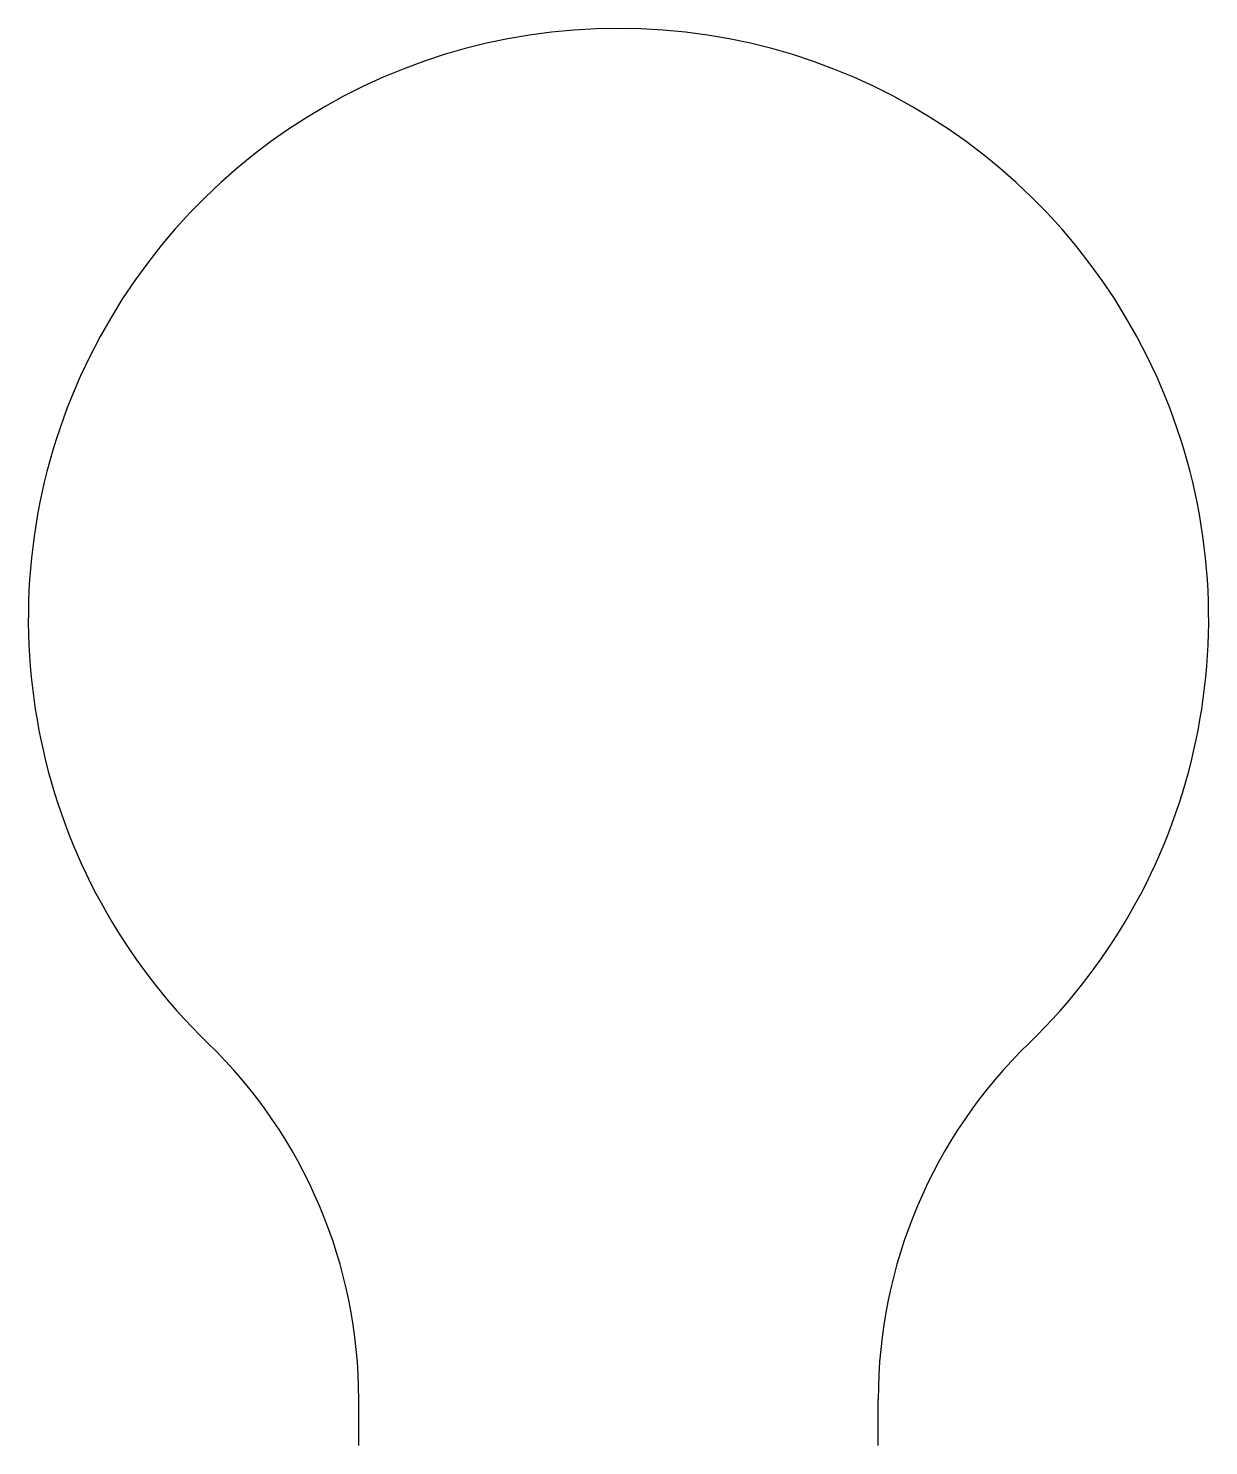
# Model space of a CAD drawing. Extents: x 3762 to 4962, y 906 to 2346.
import ezdxf

# ---------------------------------------------------------------- set-up
doc = ezdxf.new("R2010")
doc.units = 0
doc.header["$LTSCALE"] = 96
doc.layers.get('0').update_dxf_attribs({"linetype": 'CONTINUOUS'})

msp = doc.modelspace()

# ---------------------------------------------------------------- linework, layer by layer
at = {"color": 0}
for p, q in [((4098, 906), (4098, 952.9)), ((4626, 906), (4626, 952.9))]:
    msp.add_line(p, q, dxfattribs=at)
for centre, radius, start, end in [((4362, 1746), 600, 314.0792, 225.9208), ((3594, 952.9), 504, 0, 45.9208), ((5130, 952.9), 504, 134.0792, 180)]:
    msp.add_arc(centre, radius, start, end, dxfattribs=at)

doc.saveas('drawing.dxf')
